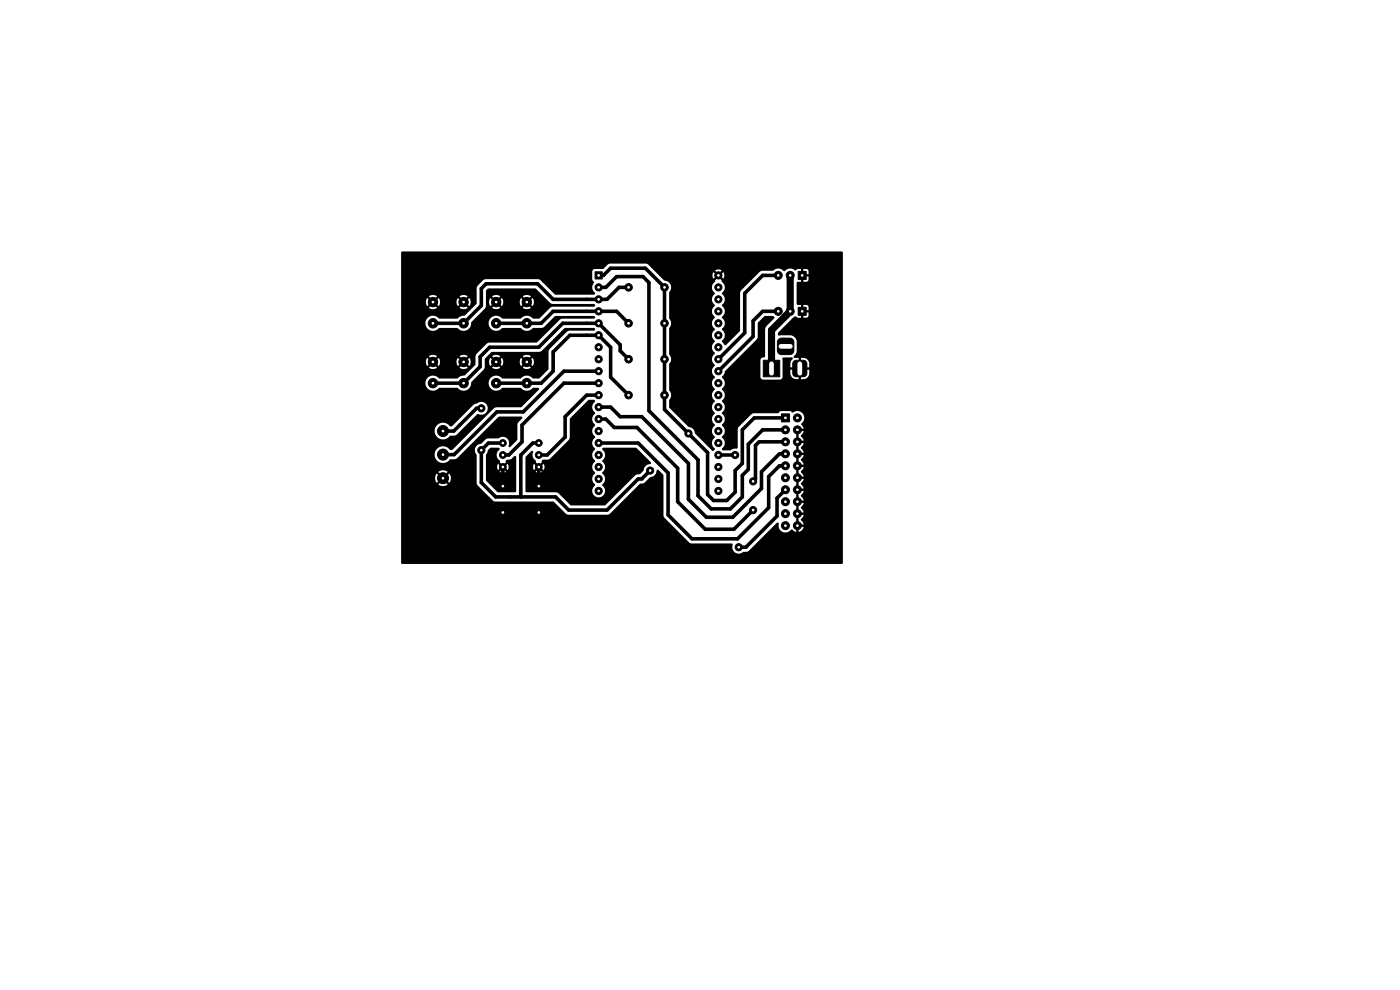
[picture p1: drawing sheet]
<svg xmlns="http://www.w3.org/2000/svg" width="297mm" height="210mm" viewBox="0 0 297 210" stroke-linecap="round" stroke-linejoin="round" font-family="sans-serif">
<g fill="#000" stroke="#000" stroke-width=".21">
<path d="M126.2 57.7h1.6v1.5h-1.6zM169.3 57.6h1.7v1.7h-1.7zM161.9 76.4h3.5v3.5h-3.5zM165.2 72l.5-.3h1.8a.88 .88 0 0 1 .9 .9v1.7a.88 .88 0 0 1-.9 .9h-1.7a.88 .88 0 0 1-.9-.9v-1.8zM169.3 65.2h1.7v1.7h-1.7zM168.5 76.6l.4-.2h1.5l.6 .3 .2 .5v2l-.3 .6-.5 .1h-1.5l-.6-.3-.1-.4v-2zM165.8 87.8h1.7v1.7h-1.7z"/>
<circle cx="152.4" cy="58.4" r=".76"/>
<circle cx="165.1" cy="58.4" r=".85"/>
<circle cx="167.6" cy="58.4" r=".85"/>
<circle cx="91.8" cy="68.6" r="1"/>
<circle cx="91.8" cy="64.1" r="1"/>
<circle cx="91.8" cy="76.8" r="1"/>
<circle cx="98.3" cy="68.6" r="1"/>
<circle cx="98.4" cy="64.1" r="1"/>
<circle cx="98.4" cy="76.8" r="1"/>
<circle cx="105.3" cy="68.6" r="1"/>
<circle cx="105.3" cy="76.8" r="1"/>
<circle cx="105.3" cy="64.1" r="1"/>
<circle cx="111.8" cy="68.6" r="1"/>
<circle cx="111.8" cy="64.1" r="1"/>
<circle cx="111.8" cy="76.8" r="1"/>
<circle cx="127" cy="68.6" r=".76"/>
<circle cx="127" cy="76.2" r=".76"/>
<circle cx="127" cy="66" r=".76"/>
<circle cx="127" cy="61" r=".76"/>
<circle cx="127" cy="71.1" r=".76"/>
<circle cx="127" cy="73.7" r=".76"/>
<circle cx="127" cy="78.7" r=".76"/>
<circle cx="127" cy="63.5" r=".76"/>
<circle cx="133.3" cy="68.6" r=".8"/>
<circle cx="133.3" cy="61" r=".8"/>
<circle cx="133.3" cy="76.2" r=".8"/>
<circle cx="141" cy="76.2" r=".8"/>
<circle cx="141" cy="68.6" r=".8"/>
<circle cx="141" cy="61" r=".8"/>
<circle cx="152.4" cy="78.7" r=".76"/>
<circle cx="152.4" cy="76.2" r=".76"/>
<circle cx="152.4" cy="63.5" r=".76"/>
<circle cx="152.4" cy="71.1" r=".76"/>
<circle cx="152.4" cy="68.6" r=".76"/>
<circle cx="152.4" cy="73.7" r=".76"/>
<circle cx="152.4" cy="61" r=".76"/>
<circle cx="152.4" cy="66" r=".76"/>
<circle cx="165.1" cy="66" r=".85"/>
<circle cx="167.6" cy="66" r=".85"/>
<circle cx="91.8" cy="81.3" r="1"/>
<circle cx="94" cy="96.4" r="1.17"/>
<circle cx="94" cy="91.4" r="1.17"/>
<circle cx="98.3" cy="81.3" r="1"/>
<circle cx="102.1" cy="86.6" r=".76"/>
<circle cx="102.1" cy="95.5" r=".76"/>
<circle cx="105.3" cy="81.3" r="1"/>
<circle cx="106.7" cy="94" r=".72"/>
<circle cx="106.7" cy="99.1" r=".72"/>
<circle cx="106.7" cy="96.5" r=".72"/>
<circle cx="111.8" cy="81.3" r="1"/>
<circle cx="114.3" cy="94" r=".72"/>
<circle cx="114.3" cy="96.5" r=".72"/>
<circle cx="114.3" cy="99.1" r=".72"/>
<circle cx="127" cy="91.4" r=".76"/>
<circle cx="127" cy="96.5" r=".76"/>
<circle cx="127" cy="81.3" r=".76"/>
<circle cx="127" cy="83.8" r=".76"/>
<circle cx="127" cy="88.9" r=".76"/>
<circle cx="127" cy="94" r=".76"/>
<circle cx="127" cy="99.1" r=".76"/>
<circle cx="127" cy="86.4" r=".76"/>
<circle cx="133.3" cy="83.8" r=".8"/>
<circle cx="137.9" cy="99.8" r=".76"/>
<circle cx="141" cy="83.8" r=".8"/>
<circle cx="146" cy="91.9" r=".76"/>
<circle cx="152.4" cy="94" r=".76"/>
<circle cx="152.4" cy="83.8" r=".76"/>
<circle cx="152.4" cy="99.1" r=".76"/>
<circle cx="152.4" cy="96.5" r=".76"/>
<circle cx="152.4" cy="88.9" r=".76"/>
<circle cx="152.4" cy="91.4" r=".76"/>
<circle cx="152.4" cy="86.4" r=".76"/>
<circle cx="152.4" cy="81.3" r=".76"/>
<circle cx="156" cy="96.5" r=".76"/>
<circle cx="166.6" cy="93.7" r=".85"/>
<circle cx="166.6" cy="91.2" r=".85"/>
<circle cx="166.6" cy="96.3" r=".85"/>
<circle cx="166.6" cy="98.8" r=".85"/>
<circle cx="169.2" cy="98.8" r=".85"/>
<circle cx="169.2" cy="93.7" r=".85"/>
<circle cx="169.2" cy="88.6" r=".85"/>
<circle cx="169.2" cy="96.3" r=".85"/>
<circle cx="169.2" cy="91.2" r=".85"/>
<circle cx="94" cy="101.4" r="1.17"/>
<circle cx="106.7" cy="108.7" r=".76"/>
<circle cx="106.7" cy="103.1" r=".76"/>
<circle cx="114.3" cy="108.7" r=".76"/>
<circle cx="114.3" cy="103.1" r=".76"/>
<circle cx="127" cy="101.6" r=".76"/>
<circle cx="127" cy="104.1" r=".76"/>
<circle cx="152.4" cy="101.6" r=".76"/>
<circle cx="152.4" cy="104.1" r=".76"/>
<circle cx="156.7" cy="116.1" r=".76"/>
<circle cx="159.8" cy="108.2" r=".76"/>
<circle cx="159.8" cy="102.1" r=".76"/>
<circle cx="166.6" cy="101.3" r=".85"/>
<circle cx="166.6" cy="109" r=".85"/>
<circle cx="166.6" cy="103.9" r=".85"/>
<circle cx="166.6" cy="111.5" r=".85"/>
<circle cx="166.6" cy="106.4" r=".85"/>
<circle cx="169.2" cy="101.3" r=".85"/>
<circle cx="169.2" cy="109" r=".85"/>
<circle cx="169.2" cy="103.9" r=".85"/>
<circle cx="169.2" cy="106.4" r=".85"/>
<circle cx="169.2" cy="111.5" r=".85"/>
</g>
<g fill="none" stroke="#000" stroke-width=".76">
<path d="M127 58.4h1l1.5-1.5h7.4l4.1 4.1v25.9l9.1 9.1v8.9l1.3 1.3h2.8l1.8-1.8v-4.6l1.5-1.5v-7.1l2.5-2.6h6.6M165.1 58.4h-3.3l-3.8 3.8v8.4l-5.6 5.6M105.3 68.6h9.5l2.5-2.6h13.5l2.5 2.6M127 61h1.5l2.3-2.3h5.6l1.3 1.2v27.2l10.4 10.4v7.7l2.8 2.8h4l2.6-2.6v-4.6l1.2-1.2v-5.4l3.1-3h4.8M127 78.7h-7.4l-8.6 8.7h-5.6l-9.1 9h-2.3M133.3 61h-2l-2.5 2.5h-11.5l-3.3-3.3h-10.9l-1 1v3.6l-3.7 3.8h-6.6M133.3 76.2l-1.7-1.8v-1.2l-4.6-4.6h-7.6l-5.1 5.1h-10.4l-2 2v2.1l-3.5 3.5h-6.6M165.1 66h-3.3l-2 2.1v3.3l-7.4 7.3M102.1 86.6h-1l-4.8 4.8h-2.3M105.3 81.3h9.5l2.5-2.6v-4l3.6-3.6h6.1l2.5 2.6v6.3l3.8 3.8M106.7 94h-3.1l-1.5 1.5v6.9l3.1 3h12.7l2.7 2.8h8.2l6.6-6.6h.7l1.8-1.8M106.7 99.1v4.3"/>
<path d="M114.3 94h-1.3l-2.5 2.5v8.9M114.3 99.1v4M127 81.3h-7.4l-8.9 8.9v3.5l-2.8 2.8h-1.2M127 83.8h-2.5l-4.6 4.6v4.3l-3.8 3.8h-1.8M127 86.4h2.5l2.1 2h4.5l9.9 9.9v7.6l3.9 3.8h5.5l6.1-6.1v-3.5l3.9-3.8h1.2M127 88.9h1.5l1.8 1.8h4.8l8.7 8.6v7.1l5.8 5.9h6.1l3.6-3.6M127 94h8.4l6.3 6.3v8.9l5.1 5.1h9.7l6.6-6.6v-6.6l2.3-2.3h1.2M152.4 96.5h3.6M166.6 93.7h-5.6l-.7 .8v7.1l-.5 .5M166.6 103.9l-1.8 1.8v3.8l-6.6 6.6h-1.5"/>
</g>
<path d="M167.6 58.4v7.6l-3.9 4v8.2" fill="none" stroke="#000" stroke-width="1.5"/>
<path d="M85.2 53.4l93.4-.1 .2 .3v65.8l-.1 .2h-93.5l-.1-.2v-18h7.2l.3 1 .6-.6a.25 .25 0 0 1 .4 .1 .25 .25 0 0 1-.1 .4l-.5 .5 .1 .1a1.66 1.66 0 0 0 1.9-.1l-.6-.6a.25 .25 0 0 1 .1-.3 .25 .25 0 0 1 .3 0l.6 .5a1.67 1.67 0 0 0-.1-2l-.6 .6a.25 .25 0 0 1-.3-.1 .25 .25 0 0 1 0-.3l.6-.5-.2-.1a1.66 1.66 0 0 0-1.8 .1l.6 .6a.25 .25 0 0 1-.1 .3 .25 .25 0 0 1-.3 0l-.6-.6-.3 1h-7.2v-10h7.1v.3a1.86 1.86 0 0 0 1.5 1.5 1.86 1.86 0 0 0 1.9-.8h.9l.4-.2 4.4-4.4a1.43 1.43 0 0 0 1.9-.3 1.43 1.43 0 0 0-.2-2 1.43 1.43 0 0 0-2 .1l-.6 .3-4.5 4.5a.58 .58 0 0 1-.8-.3 1.78 1.78 0 0 0-1.9-.3 1.78 1.78 0 0 0-1 1.6h-7.1v-10.1h5.1l.1 .2a1.69 1.69 0 0 0 1.2 1.3 1.69 1.69 0 0 0 1.7-.5h3.9a1.68 1.68 0 0 0 1.9 .4 1.68 1.68 0 0 0 1-1.7l2.7-2.7 .1-.4v-1.1h1l.2 .8 .6-.5 .3 .1v.2l-.5 .6a1.49 1.49 0 0 0 1.7 0l-.5-.6a.25 .25 0 0 1 .1-.3 .25 .25 0 0 1 .3 .1l.5 .4 .3-.8h3.5l.2 .8 .6-.5 .3 .2v.2l-.5 .5a1.48 1.48 0 0 0 1.7 0l-.5-.6a.25 .25 0 0 1 .1-.3 .25 .25 0 0 1 .3 .1l.5 .4 .3-.8-.3-.9-.6 .5-.3-.1 .5-.8a1.49 1.49 0 0 0-1.7 .1l.5 .5a.25 .25 0 0 1-.1 .3 .25 .25 0 0 1-.3 0l-.5-.5-.2 .9h-3.5l-.3-.9-.6 .5-.3-.1v-.3l.5-.4a1.49 1.49 0 0 0-1.7 0l.5 .5a.25 .25 0 0 1-.1 .3 .25 .25 0 0 1-.3 0l-.5-.5-.2 .9h-1l.1-.8 1.5-1.4h10.3l5.1-5h6.2a.29 .29 0 0 1 .3 .3 .29 .29 0 0 1-.3 .2h-5.2l-.5 .3-3.8 3.8-.2 4.2-1.9 1.9h-1.3a1.84 1.84 0 0 0-2.7 0h-3.9a1.63 1.63 0 0 0-2.3-.1 1.63 1.63 0 0 0 .1 2.4 1.63 1.63 0 0 0 2.3-.3h3.9a1.75 1.75 0 0 0 2.6 0h1.1l.2 .3-3.7 3.7-5.4 .1-.5 .2-8.8 8.8a.64 .64 0 0 1-.9-.3 1.8 1.8 0 0 0-2.6 .4 1.8 1.8 0 0 0 .5 2.5 1.8 1.8 0 0 0 2.6-.6h.9l.5-.2 8.8-8.8h4.9l.1 .3-.8 .8-.2 .5-.1 3.3-1.4 1.5a.26 .26 0 0 1-.4 0 .26 .26 0 0 1 0-.4 1.37 1.37 0 0 0-.5-1.5 1.37 1.37 0 0 0-1.7 .1h-2.3l-1.4 1.1a1.42 1.42 0 0 0-1.2 1 1.42 1.42 0 0 0 .3 1.4l.1 6.3 3.4 3.4 .6 .2h12.1l2.7 2.6 .6 .2 8.6-.1 6.5-6.4 1-.3 1.3-1.2a1.54 1.54 0 0 0 1.4-1.5h.3l1.1 1.1v8.8l5.4 5.4 .6 .3h8.4l.2 .2a1.42 1.42 0 0 0 .6 1.7 1.42 1.42 0 0 0 1.8-.1l.6-.1 .5-.2 5.9-5.9a.27 .27 0 0 1 .4 0 .27 .27 0 0 1 0 .4 1.52 1.52 0 0 0 1 1.6 1.52 1.52 0 0 0 1.8-.6l.9 .5v-.5a.25 .25 0 0 1 .3-.3 .25 .25 0 0 1 .2 .3v.5l.8-.4 .3-.6-.7-.1a.25 .25 0 0 1-.1-.2 .25 .25 0 0 1 .2-.2h.6l-.6-1 .6-1.1h-.7a.25 .25 0 0 1-.1-.3 .25 .25 0 0 1 .2-.2h.6l-.6-1 .6-1h-.7a.25 .25 0 0 1-.1-.3 .25 .25 0 0 1 .2-.2h.6l-.6-1 .6-1.1h-.7a.25 .25 0 0 1-.1-.3 .25 .25 0 0 1 .2-.2h.6l-.6-.9 .6-1.1h-.7a.25 .25 0 0 1-.1-.3 .25 .25 0 0 1 .2-.2h.6l-.6-1 .6-1-.7-.1a.25 .25 0 0 1-.1-.2 .25 .25 0 0 1 .2-.2h.6l-.6-1 .6-1.1h-.7a.25 .25 0 0 1-.1-.3 .25 .25 0 0 1 .2-.2h.6l-.6-1 .6-1h-.7a.25 .25 0 0 1-.1-.3 .25 .25 0 0 1 .2-.2h.6l-.6-1 .6-1.1h-.7a.25 .25 0 0 1-.1-.3 .25 .25 0 0 1 .2-.2h.6l-.5-1a1.51 1.51 0 0 0 .3-2.2 1.51 1.51 0 0 0-2.2-.2l-.5-.3h-1.9l-.7 .5-5.4 .1-3 3-.2 4.3-.8 .1-.7 .3h-1.6a.28 .28 0 0 1-.2-.2 .28 .28 0 0 1 .2-.3 1.5 1.5 0 0 0-.2-2.3 1.58 1.58 0 0 0 .2-2.3l-.1-.3a1.52 1.52 0 0 0-.1-2.4 1.57 1.57 0 0 0 .1-2.4v-.4a1.49 1.49 0 0 0-.1-2.3l.1-.2a1.47 1.47 0 0 0-.1-2.4l.5-.6 .2-.7 6.8-6.8 .1-.4 .1-3.1 1.4-1.4h1.8l.3 .3-.1 .2-1.5 1.6-.4 .6v5.9l-.1 .2a.69 .69 0 0 0-.9 .6v3.6l.2 .4 .4 .1h3.6l.4-.1 .1-.4v-4l.2-.2h1.4a.35 .35 0 0 1 .6 .3l-.5 .7v1.1h1.3a.25 .25 0 0 1 .2 .3 .25 .25 0 0 1-.3 .2h-1.2v.8a1.36 1.36 0 0 0 1.7 1.2v-.6a.25 .25 0 0 1 .3-.1 .25 .25 0 0 1 .2 .2v.5h.6a1.24 1.24 0 0 0 1.2-1.2v-.8h-1.3a.25 .25 0 0 1-.2-.2 .25 .25 0 0 1 .2-.3h1.3v-.8a1.36 1.36 0 0 0-1.8-1.2v.6a.25 .25 0 0 1-.3 .2 .25 .25 0 0 1-.2-.3v-.5h-.5a.29 .29 0 0 1-.4 0 .29 .29 0 0 1 0-.4l.4-.5 .1-.5v-2l-.1-.6a1.47 1.47 0 0 0-1.3-.8l-2.3 .1-.2-.2-.1-.3 3-3.1a.68 .68 0 0 1 .9-.4l.3 .2h.7v-.6a.25 .25 0 0 1 .3-.3 .25 .25 0 0 1 .2 .3v.6l1-.2 .1-.9h-.6a.25 .25 0 0 1-.2-.3 .25 .25 0 0 1 .2-.2h.6l-.1-1-1-.1v.6a.25 .25 0 0 1-.2 .2 .25 .25 0 0 1-.3-.2v-.6h-.7l-.2-.2v-4.5l.2-.2h.7v-.7a.25 .25 0 0 1 .3-.2 .25 .25 0 0 1 .2 .3v.6l1-.2 .1-.9h-.6a.25 .25 0 0 1-.2-.3 .25 .25 0 0 1 .2-.2h.6l-.1-1-1-.1v.6a.25 .25 0 0 1-.2 .2 .25 .25 0 0 1-.3-.2v-.6h-.8a.48 .48 0 0 1-.5 .3 .48 .48 0 0 1-.4-.3 2.33 2.33 0 0 0-1.9 .4 1.62 1.62 0 0 0-2.4-.1h-2.2l-.5 .2-4 4.1-.2 .6v7.9l-3 3h-.2l-.3-.3a.46 .46 0 0 1-.4-.5 .46 .46 0 0 1 .4-.4 1.55 1.55 0 0 0-.4-2.1 1.57 1.57 0 0 0 .1-2.4v-.3a1.47 1.47 0 0 0-.1-2.4 1.62 1.62 0 0 0 0-2.5l.1-.2a1.5 1.5 0 0 0-.1-2.4v-.2l-.4-.5a.25 .25 0 0 1 0-.3 .25 .25 0 0 1 .3 0l.5 .4 .2-.7-.2-.7-.5 .4a.25 .25 0 0 1-.3 0 .25 .25 0 0 1 0-.3l.4-.4-.7-.2-.7 .2 .4 .4a.25 .25 0 0 1 0 .4 .25 .25 0 0 1-.3 0l-.5-.5-.2 .7 .2 .7 .5-.4a.25 .25 0 0 1 .3 0 .25 .25 0 0 1 0 .3l-.4 .5v.2a1.54 1.54 0 0 0 0 2.5 1.62 1.62 0 0 0-.4 2.1 .41 .41 0 0 1 .3 .7 1.48 1.48 0 0 0 .1 2.3 1.65 1.65 0 0 0-.5 1.9l.1 .2a.41 .41 0 0 1 .3 .6 1.48 1.48 0 0 0 .1 2.4 1.62 1.62 0 0 0-.4 2.1 .41 .41 0 0 1 .3 .6 1.48 1.48 0 0 0 .1 2.3 1.59 1.59 0 0 0-.2 2.3 .28 .28 0 0 1 .2 .3 .28 .28 0 0 1-.2 .3 1.5 1.5 0 0 0 .2 2.2 1.59 1.59 0 0 0-.2 2.3 .28 .28 0 0 1 .2 .3 .28 .28 0 0 1-.2 .3 1.51 1.51 0 0 0 .2 2.2 1.62 1.62 0 0 0-.4 2.1 .41 .41 0 0 1 .3 .7 1.48 1.48 0 0 0 .1 2.3 1.62 1.62 0 0 0-.4 2.1 .41 .41 0 0 1 .3 .6 .36 .36 0 0 1-.4 .3 .36 .36 0 0 1-.3-.3l-3.5-3.5a1.39 1.39 0 0 0-1.2-1.3l-4.2-4.1v-1.7a1.54 1.54 0 0 0 0-2.1v-5.5a1.56 1.56 0 0 0 0-2.1v-5.5a1.54 1.54 0 0 0 0-2.1v-5.5a1.47 1.47 0 0 0 .2-1.6 1.47 1.47 0 0 0-1.3-.9l-3.7-3.5-7.7-.1-.6 .2-.9 .9-1.8 .1-.4 .1-.2 .4v1.6l.2 .4a.29 .29 0 0 1 .2 .2 .29 .29 0 0 1-.1 .3 1.52 1.52 0 0 0 .4 2.1l-.3 .3h-8.2l-3.1-3.1-.6-.2h-11.2l-.5 .3-1.2 1.4-.1 3.5-2.7 2.6a1.96 1.96 0 0 0-1.4 .6h-3.8a1.63 1.63 0 0 0-2.3-.4 1.63 1.63 0 0 0-.3 2.4 1.63 1.63 0 0 0 2.4 .1l.2-.1h3.9a1.68 1.68 0 0 0 1.9 .4 1.68 1.68 0 0 0 1-1.7l2.9-2.9 .2-1.3h.7l.2 .8 .6-.5 .3 .1v.2l-.5 .6a1.49 1.49 0 0 0 1.7 0l-.5-.6a.25 .25 0 0 1 .1-.3 .25 .25 0 0 1 .3 .1l.5 .4 .3-.8h3.5l.2 .8 .6-.5 .3 .2v.2l-.5 .5a1.48 1.48 0 0 0 1.7 0l-.5-.6a.25 .25 0 0 1 .1-.3 .25 .25 0 0 1 .3 .1l.5 .4 .3-.8-.3-.9-.6 .5-.3-.1 .5-.8a1.49 1.49 0 0 0-1.7 .1l.5 .5a.25 .25 0 0 1-.1 .3 .25 .25 0 0 1-.3 0l-.5-.5-.2 .9h-3.5l-.3-.9-.6 .5-.3-.1v-.3l.5-.4a1.49 1.49 0 0 0-1.7 0l.5 .5a.25 .25 0 0 1-.1 .3 .25 .25 0 0 1-.3 0l-.5-.5-.2 .9h-.7v-2.4l.4-.5h10l3.6 3.2 8.9 .1a.29 .29 0 0 1 .3 .3 .29 .29 0 0 1-.3 .3h-8.9l-.4 .2-2.3 2.3h-1.4a1.75 1.75 0 0 0-2.6 0h-3.9a1.63 1.63 0 0 0-2.3-.1 1.63 1.63 0 0 0 .1 2.4 1.63 1.63 0 0 0 2.3-.3h3.9a1.76 1.76 0 0 0 2.6 0l2.2-.1 2.6-2.5h8.1a.29 .29 0 0 1 .3 .3 .29 .29 0 0 1-.3 .3l-7 .1-5.1 5-10.4 .1-2.5 2.3-.1 .5v1.8l-2.4 2.3a2.04 2.04 0 0 0-1.5 .6h-3.9a1.62 1.62 0 0 0-1.8-.5 1.62 1.62 0 0 0-1.1 1.5h-5.1v-4.5h5.2l.3 .8 .6-.5 .3 .2-.5 .7a1.49 1.49 0 0 0 1.7 0l-.5-.6a.25 .25 0 0 1 .1-.3 .25 .25 0 0 1 .3 .1l.5 .4 .3-.8h3.4l.3 .8 .6-.5 .3 .2v.2l-.5 .5a1.49 1.49 0 0 0 1.7 0l-.5-.6a.25 .25 0 0 1 .1-.3 .25 .25 0 0 1 .3 .1l.5 .4 .3-.8-.3-.9-.6 .5-.3-.1 .5-.8a1.49 1.49 0 0 0-1.7 .1l.5 .5a.25 .25 0 0 1-.1 .3 .25 .25 0 0 1-.3 0l-.5-.5-.3 .9h-3.4l-.3-.9-.6 .5-.3-.1v-.3l.5-.4a1.49 1.49 0 0 0-1.7 0l.5 .5a.25 .25 0 0 1-.1 .3 .25 .25 0 0 1-.3 0l-.5-.5-.3 .9h-5.2v-12.7h5.2l.3 .8 .6-.5 .3 .2v.2l-.5 .5a1.49 1.49 0 0 0 1.7 0l-.5-.6a.25 .25 0 0 1 .1-.3 .25 .25 0 0 1 .3 .1l.5 .4 .3-.8h3.4l.3 .8 .6-.5 .3 .2v.2l-.5 .5a1.49 1.49 0 0 0 1.7 0l-.5-.6a.25 .25 0 0 1 .1-.3 .25 .25 0 0 1 .3 .1l.5 .4 .3-.8-.3-.9-.6 .5-.3-.1 .5-.8a1.49 1.49 0 0 0-1.7 .1l.5 .5a.25 .25 0 0 1-.1 .3 .25 .25 0 0 1-.3 0l-.5-.5-.3 .9h-3.4l-.3-.9-.6 .5-.3-.1v-.3l.5-.4a1.49 1.49 0 0 0-1.7 0l.5 .5a.25 .25 0 0 1-.1 .3 .25 .25 0 0 1-.3 0l-.5-.5-.3 .9h-5.2zM104 95h1.7a.28 .28 0 0 1 .3 .2 .28 .28 0 0 1-.2 .3 1.45 1.45 0 0 0 .3 2.3l-.1 .2 .4 .4a.25 .25 0 0 1 0 .4 .25 .25 0 0 1-.4 0l-.3-.4a1.2 1.2 0 0 0 0 1.3l.3-.4a.25 .25 0 0 1 .4 0 .25 .25 0 0 1 0 .4l-.4 .4a1.2 1.2 0 0 0 1.3 0l-.3-.4a.25 .25 0 0 1 0-.4 .25 .25 0 0 1 .3 0l.4 .4a1.2 1.2 0 0 0 0-1.3l-.4 .4a.25 .25 0 0 1-.3 0 .25 .25 0 0 1 0-.4l.3-.4a.34 .34 0 0 1 0-.3 .34 .34 0 0 1 .4-.2h.5l.5-.3a.62 .62 0 0 1 .7-.4l.1 7.5-.2 .1h-3.7l-2.5-2.5v-5.4l.4-1zM111.5 96.9l1.2-1.2a.26 .26 0 0 1 .3 0 .26 .26 0 0 1 .1 .4 1.51 1.51 0 0 0 .6 1.7l-.1 .2 .5 .5a.25 .25 0 0 1-.1 .3 .25 .25 0 0 1-.3 0l-.4-.4-.2 .7 .2 .6 .4-.4a.25 .25 0 0 1 .3 0 .25 .25 0 0 1 0 .4l-.4 .4 .7 .2 .7-.2-.4-.4a.25 .25 0 0 1 0-.4 .25 .25 0 0 1 .3 0l.4 .4 .2-.6-.2-.7-.4 .4a.25 .25 0 0 1-.3 0 .25 .25 0 0 1 0-.4l.4-.4a.34 .34 0 0 1 0-.3 .34 .34 0 0 1 .3-.2h1l.4-.2 3.9-3.9 .3-.6v-4l3.9-3.9 1.3-.1a.28 .28 0 0 1 .2 .3 .28 .28 0 0 1-.2 .3 1.5 1.5 0 0 0 .2 2.2 1.62 1.62 0 0 0-.4 2.1 .41 .41 0 0 1 .3 .7 1.48 1.48 0 0 0 .1 2.3 1.62 1.62 0 0 0-.4 2.1 .41 .41 0 0 1 .3 .6 1.48 1.48 0 0 0 .1 2.4 1.59 1.59 0 0 0-.2 2.3 .28 .28 0 0 1 .2 .2 .28 .28 0 0 1-.2 .3 1.5 1.5 0 0 0 .2 2.2 1.62 1.62 0 0 0-.4 2.2 1.4 1.4 0 0 0 2.2 0 1.4 1.4 0 0 0-.4-2.1 1.57 1.57 0 0 0 .1-2.4l-.1-.1a1.57 1.57 0 0 0 .1-2.4l-.1-.2a1.59 1.59 0 0 0 .2-2.3 .29 .29 0 0 1-.1-.3 .29 .29 0 0 1 .2-.2h7l3 3 .1 .3-.2 .2a1.47 1.47 0 0 0-1.4 1.4l-.8 .7-.9 .2-6.4 6.4h-7.2l-3-2.7-6.7-.1zM169 99.4l.3-.1 .1 .2v1.1a.25 .25 0 0 1-.2 .2 .25 .25 0 0 1-.3-.2zM169 96.8h.3l.1 .1v1.2a.25 .25 0 0 1-.2 .2 .25 .25 0 0 1-.3-.2zM169 94.3l.3-.1 .1 .2v1.1a.25 .25 0 0 1-.2 .3 .25 .25 0 0 1-.3-.3zM169 91.8l.3-.1 .1 .1v1.2a.25 .25 0 0 1-.2 .2 .25 .25 0 0 1-.3-.2zM169 109.5h.3l.1 .1v1.2a.25 .25 0 0 1-.2 .2 .25 .25 0 0 1-.3-.2zM169 107l.3-.1 .1 .2v1.1a.25 .25 0 0 1-.2 .3 .25 .25 0 0 1-.3-.3zM169 104.5l.3-.1 .1 .1v1.2a.25 .25 0 0 1-.2 .2 .25 .25 0 0 1-.3-.2zM169 101.9h.3l.1 .1v1.1a.25 .25 0 0 1-.2 .3 .25 .25 0 0 1-.3-.3z" fill="#000"/>
<g fill="#fff" stroke="#fff" stroke-width=".21">
<circle cx="137.9" cy="99.8" r=".17"/>
<circle cx="102.1" cy="95.5" r=".17"/>
<circle cx="146" cy="91.9" r=".17"/>
<circle cx="102.1" cy="86.6" r=".17"/>
<circle cx="159.8" cy="102.1" r=".17"/>
<circle cx="159.8" cy="108.2" r=".17"/>
<circle cx="156.7" cy="116.1" r=".17"/>
<circle cx="156" cy="96.5" r=".17"/>
<circle cx="114.3" cy="103.1" r=".17"/>
<circle cx="106.7" cy="108.7" r=".17"/>
<circle cx="114.3" cy="108.7" r=".17"/>
<circle cx="106.7" cy="103.1" r=".17"/>
<circle cx="127" cy="58.4" r=".17"/>
<circle cx="127" cy="61" r=".17"/>
<circle cx="127" cy="63.5" r=".17"/>
<circle cx="127" cy="66" r=".17"/>
<circle cx="127" cy="68.6" r=".17"/>
<circle cx="127" cy="71.1" r=".17"/>
<circle cx="127" cy="73.7" r=".17"/>
<circle cx="127" cy="76.2" r=".17"/>
<circle cx="127" cy="78.7" r=".17"/>
<circle cx="127" cy="81.3" r=".17"/>
<circle cx="127" cy="83.8" r=".17"/>
<circle cx="127" cy="86.4" r=".17"/>
<circle cx="127" cy="88.9" r=".17"/>
<circle cx="127" cy="91.4" r=".17"/>
<circle cx="127" cy="94" r=".17"/>
<circle cx="127" cy="96.5" r=".17"/>
<circle cx="127" cy="99.1" r=".17"/>
<circle cx="127" cy="101.6" r=".17"/>
<circle cx="127" cy="104.1" r=".17"/>
<circle cx="152.4" cy="104.1" r=".17"/>
<circle cx="152.4" cy="101.6" r=".17"/>
<circle cx="152.4" cy="99.1" r=".17"/>
<circle cx="152.4" cy="96.5" r=".17"/>
<circle cx="152.4" cy="94" r=".17"/>
<circle cx="152.4" cy="91.4" r=".17"/>
<circle cx="152.4" cy="88.9" r=".17"/>
<circle cx="152.4" cy="86.4" r=".17"/>
<circle cx="152.4" cy="83.8" r=".17"/>
<circle cx="152.4" cy="81.3" r=".17"/>
<circle cx="152.4" cy="78.7" r=".17"/>
<circle cx="152.4" cy="76.2" r=".17"/>
<circle cx="152.4" cy="73.7" r=".17"/>
<circle cx="152.4" cy="71.1" r=".17"/>
<circle cx="152.4" cy="68.6" r=".17"/>
<circle cx="152.4" cy="66" r=".17"/>
<circle cx="152.4" cy="63.5" r=".17"/>
<circle cx="152.4" cy="61" r=".17"/>
<circle cx="152.4" cy="58.4" r=".17"/>
<circle cx="91.8" cy="64.1" r=".18"/>
<circle cx="98.4" cy="64.1" r=".18"/>
<circle cx="91.8" cy="68.6" r=".17"/>
<circle cx="98.4" cy="68.6" r=".17"/>
<circle cx="114.3" cy="94" r=".17"/>
<circle cx="114.3" cy="96.5" r=".17"/>
<circle cx="114.3" cy="99.1" r=".17"/>
<circle cx="141" cy="68.6" r=".17"/>
<circle cx="133.3" cy="68.6" r=".17"/>
<circle cx="105.3" cy="76.8" r=".18"/>
<circle cx="111.8" cy="76.8" r=".18"/>
<circle cx="105.3" cy="81.3" r=".18"/>
<circle cx="111.8" cy="81.3" r=".17"/>
<circle cx="141" cy="76.2" r=".17"/>
<circle cx="133.3" cy="76.2" r=".17"/>
<circle cx="106.7" cy="94" r=".17"/>
<circle cx="106.7" cy="96.5" r=".17"/>
<circle cx="106.7" cy="99.1" r=".17"/>
<circle cx="170.2" cy="58.4" r=".17"/>
<circle cx="167.6" cy="58.4" r=".17"/>
<circle cx="165.1" cy="58.4" r=".17"/>
<circle cx="170.2" cy="66" r=".17"/>
<circle cx="167.6" cy="66" r=".17"/>
<circle cx="165.1" cy="66" r=".17"/>
<circle cx="91.8" cy="76.8" r=".18"/>
<circle cx="98.4" cy="76.8" r=".18"/>
<circle cx="91.8" cy="81.3" r=".17"/>
<circle cx="98.4" cy="81.3" r=".17"/>
<circle cx="141" cy="83.8" r=".17"/>
<circle cx="133.3" cy="83.8" r=".17"/>
<circle cx="166.6" cy="88.6" r=".17"/>
<circle cx="169.2" cy="88.6" r=".17"/>
<circle cx="166.6" cy="91.2" r=".17"/>
<circle cx="169.2" cy="91.2" r=".17"/>
<circle cx="166.6" cy="93.7" r=".17"/>
<circle cx="169.2" cy="93.7" r=".17"/>
<circle cx="166.6" cy="96.3" r=".17"/>
<circle cx="169.2" cy="96.3" r=".17"/>
<circle cx="166.6" cy="98.8" r=".17"/>
<circle cx="169.2" cy="98.8" r=".17"/>
<circle cx="166.6" cy="101.3" r=".17"/>
<circle cx="169.2" cy="101.3" r=".17"/>
<circle cx="166.6" cy="103.9" r=".17"/>
<circle cx="169.2" cy="103.9" r=".17"/>
<circle cx="166.6" cy="106.4" r=".17"/>
<circle cx="169.2" cy="106.4" r=".17"/>
<circle cx="166.6" cy="109" r=".17"/>
<circle cx="169.2" cy="109" r=".17"/>
<circle cx="166.6" cy="111.5" r=".17"/>
<circle cx="169.2" cy="111.5" r=".17"/>
<circle cx="105.3" cy="64.1" r=".18"/>
<circle cx="111.8" cy="64.1" r=".18"/>
<circle cx="105.3" cy="68.6" r=".18"/>
<circle cx="111.8" cy="68.6" r=".17"/>
<circle cx="94" cy="91.4" r=".17"/>
<circle cx="94" cy="96.4" r=".17"/>
<circle cx="94" cy="101.4" r=".17"/>
<circle cx="141" cy="61" r=".17"/>
<circle cx="133.3" cy="61" r=".17"/>
</g>
<path d="M163.7 77.2v2M165.7 73.5h2M169.7 77.2v2" fill="none" stroke="#fff" stroke-width="1"/>
</svg>
